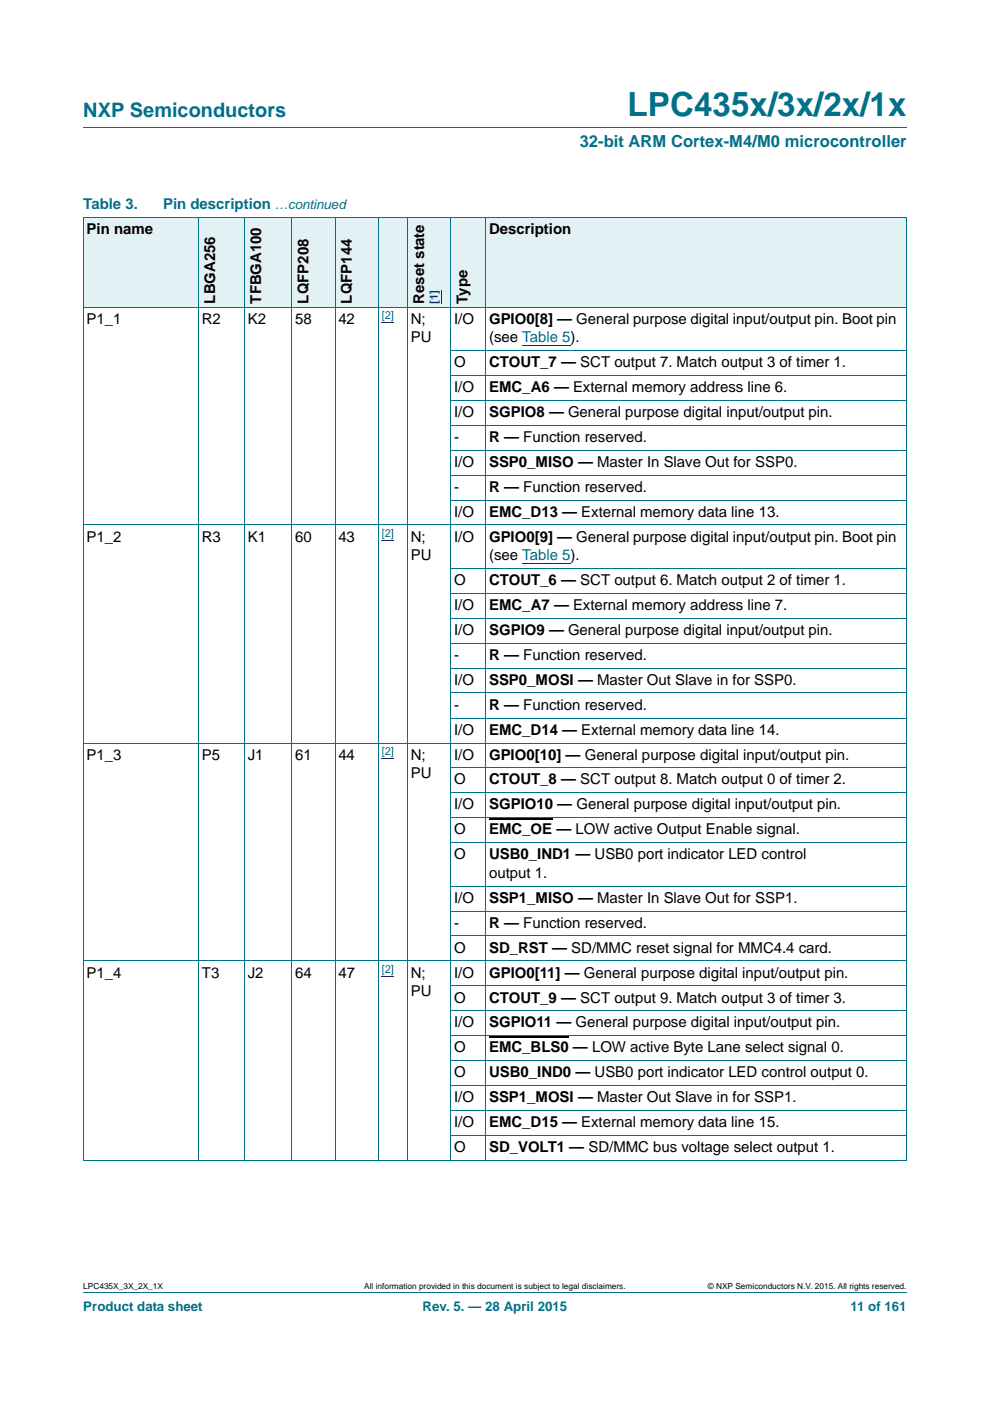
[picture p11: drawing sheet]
<svg xmlns="http://www.w3.org/2000/svg" width="210mm" height="297mm" viewBox="0 0 210 297" stroke-linecap="round" stroke-linejoin="round" font-family="sans-serif">
<defs><g id="words">
<text font-size="7" fill="#00718a" x="133.1" y="24.6">LPC435x/3x/2x/1x</text>
<text font-size="4.2" fill="#00718a" x="17.7" y="24.9">NXP Semiconductors</text>
<text font-size="3.5" fill="#00718a" x="123" y="31.1">32-bit ARM Cortex-M4/M0 microcontroller</text>
<g font-size="3.2" fill="#00718a">
<text x="17.7" y="44.3">Table 3.</text>
<text x="34.6" y="44.3">Pin description</text>
</g>
<g font-size="3.2">
<text x="18.4" y="49.6">Pin name</text>
<text x="103.7" y="49.6">Description</text>
<text x="45.6" y="64.4" transform="rotate(-90 45.6 64.4)">LBGA256</text>
<text x="55.4" y="64.4" transform="rotate(-90 55.4 64.4)">TFBGA100</text>
<text x="65.4" y="64.4" transform="rotate(-90 65.4 64.4)">LQFP208</text>
<text x="74.6" y="64.4" transform="rotate(-90 74.6 64.4)">LQFP144</text>
<text x="90" y="64.4" transform="rotate(-90 90 64.4)">Reset state</text>
<text x="99.1" y="64.4" transform="rotate(-90 99.1 64.4)">Type</text>
<text x="18.4" y="68.6">P1_1</text>
<text x="42.8" y="68.6">R2</text>
<text x="52.6" y="68.6">K2</text>
<text x="62.6" y="68.6">58</text>
<text x="71.8" y="68.6">42</text>
<text x="87.1" y="68.6">N;</text>
<text x="96.3" y="68.6">I/O</text>
<text x="103.7" y="68.6">GPIO0[8] — General purpose digital input/output pin. Boot pin</text>
<text x="87.1" y="72.5">PU</text>
<text x="96.3" y="77.8">O</text>
<text x="103.7" y="77.8">CTOUT_7 — SCT output 7. Match output 3 of timer 1.</text>
<text x="103.7" y="72.5">(see Table 5).</text>
<text x="96.3" y="83.1">I/O</text>
<text x="103.7" y="83.1">EMC_A6 — External memory address line 6.</text>
<text x="96.3" y="88.4">I/O</text>
<text x="103.7" y="88.4">SGPIO8 — General purpose digital input/output pin.</text>
<text x="96.3" y="93.7">-</text>
<text x="103.7" y="93.7">R — Function reserved.</text>
<text x="96.3" y="99">I/O</text>
<text x="103.7" y="99">SSP0_MISO — Master In Slave Out for SSP0.</text>
<text x="96.3" y="104.3">-</text>
<text x="103.7" y="104.3">R — Function reserved.</text>
<text x="96.3" y="109.5">I/O</text>
<text x="103.7" y="109.5">EMC_D13 — External memory data line 13.</text>
<text x="18.4" y="114.8">P1_2</text>
<text x="42.8" y="114.8">R3</text>
<text x="52.6" y="114.8">K1</text>
<text x="62.6" y="114.8">60</text>
<text x="71.8" y="114.8">43</text>
<text x="87.1" y="114.8">N;</text>
<text x="87.1" y="118.7">PU</text>
<text x="96.3" y="114.8">I/O</text>
<text x="103.7" y="114.8">GPIO0[9] — General purpose digital input/output pin. Boot pin</text>
<text x="103.7" y="118.7">(see Table 5).</text>
<text x="96.3" y="124">O</text>
<text x="103.7" y="124">CTOUT_6 — SCT output 6. Match output 2 of timer 1.</text>
<text x="96.3" y="129.3">I/O</text>
<text x="103.7" y="129.3">EMC_A7 — External memory address line 7.</text>
<text x="96.3" y="134.6">I/O</text>
<text x="103.7" y="134.6">SGPIO9 — General purpose digital input/output pin.</text>
<text x="96.3" y="139.9">-</text>
<text x="103.7" y="139.9">R — Function reserved.</text>
<text x="96.3" y="145.2">I/O</text>
<text x="103.7" y="145.2">SSP0_MOSI — Master Out Slave in for SSP0.</text>
<text x="96.3" y="150.5">-</text>
<text x="96.3" y="155.8">I/O</text>
<text x="103.7" y="150.5">R — Function reserved.</text>
<text x="103.7" y="155.8">EMC_D14 — External memory data line 14.</text>
<text x="18.4" y="161">P1_3</text>
<text x="42.8" y="161">P5</text>
<text x="52.6" y="161">J1</text>
<text x="62.6" y="161">61</text>
<text x="71.8" y="161">44</text>
<text x="87.1" y="161">N;</text>
<text x="96.3" y="161">I/O</text>
<text x="103.7" y="161">GPIO0[10] — General purpose digital input/output pin.</text>
<text x="87.1" y="164.9">PU</text>
<text x="96.3" y="166.3">O</text>
<text x="103.7" y="166.3">CTOUT_8 — SCT output 8. Match output 0 of timer 2.</text>
<text x="96.3" y="171.6">I/O</text>
<text x="103.7" y="171.6">SGPIO10 — General purpose digital input/output pin.</text>
<text x="96.3" y="176.9">O</text>
<text x="103.7" y="176.9">EMC_OE — LOW active Output Enable signal.</text>
<text x="96.3" y="182.2">O</text>
<text x="103.7" y="182.2">USB0_IND1 — USB0 port indicator LED control</text>
<text x="96.3" y="191.4">I/O</text>
<text x="103.7" y="186.1">output 1.</text>
<text x="103.7" y="191.4">SSP1_MISO — Master In Slave Out for SSP1.</text>
<text x="96.3" y="196.7">-</text>
<text x="103.7" y="196.7">R — Function reserved.</text>
<text x="96.3" y="202">O</text>
<text x="103.7" y="202">SD_RST — SD/MMC reset signal for MMC4.4 card.</text>
<text x="18.4" y="207.3">P1_4</text>
<text x="42.8" y="207.3">T3</text>
<text x="52.6" y="207.3">J2</text>
<text x="62.6" y="207.3">64</text>
<text x="71.8" y="207.3">47</text>
<text x="87.1" y="207.3">N;</text>
<text x="96.3" y="207.3">I/O</text>
<text x="103.7" y="207.3">GPIO0[11] — General purpose digital input/output pin.</text>
<text x="87.1" y="211.1">PU</text>
<text x="96.3" y="212.6">O</text>
<text x="103.7" y="212.6">CTOUT_9 — SCT output 9. Match output 3 of timer 3.</text>
<text x="96.3" y="217.8">I/O</text>
<text x="103.7" y="217.8">SGPIO11 — General purpose digital input/output pin.</text>
<text x="96.3" y="223.1">O</text>
<text x="103.7" y="223.1">EMC_BLS0 — LOW active Byte Lane select signal 0.</text>
<text x="96.3" y="228.4">O</text>
<text x="96.3" y="233.7">I/O</text>
<text x="103.7" y="228.4">USB0_IND0 — USB0 port indicator LED control output 0.</text>
<text x="103.7" y="233.7">SSP1_MOSI — Master Out Slave in for SSP1.</text>
<text x="96.3" y="239">I/O</text>
<text x="103.7" y="239">EMC_D15 — External memory data line 15.</text>
<text x="96.3" y="244.3">O</text>
<text x="103.7" y="244.3">SD_VOLT1 — SD/MMC bus voltage select output 1.</text>
</g>
<g font-size="2.8" fill="#00718a">
<text x="58.3" y="44.3">…continued</text>
<text x="17.7" y="277.9">Product data sheet</text>
<text x="89.6" y="277.9">Rev. 5. — 28 April 2015</text>
<text x="180.4" y="277.9">11 of 161</text>
</g>
<g font-size="2.4" fill="#00f">
<text x="92.9" y="64.4" transform="rotate(-90 92.9 64.4)">[1]</text>
<text x="81" y="67.6">[2]</text>
<text x="81" y="113.9">[2]</text>
<text x="81" y="160.1">[2]</text>
<text x="81" y="206.3">[2]</text>
</g>
<g font-size="1.8">
<text x="17.7" y="273.3">LPC435X_3X_2X_1X</text>
<text x="77.2" y="273.3">All information provided in this document is subject to legal disclaimers.</text>
<text x="150.1" y="273.3">© NXP Semiconductors N.V. 2015. All rights reserved.</text>
</g>
</g></defs>
<path d="M17.7 27h174.6M17.7 273.9h174.6" fill="none" stroke="#00718a" stroke-width=".21"/>
<path d="M81 68.4h2.6M110.8 73.2h10.2M81 114.6h2.6M110.8 119.4h10.2M81 160.8h2.6M81 207h2.6" fill="none" stroke="#00f" stroke-width=".21"/>
<path d="M103.7 173.6h13.4M103.7 219.8h16.9" fill="none" stroke="#000" stroke-width=".34"/>
<g fill="#e2f1f4">
<path d="M17.7 46h24.4v19.1h-24.4z"/>
<path d="M42.1 46h9.8v19.1h-9.8z"/>
<path d="M51.9 46h10v19.1h-10z"/>
<path d="M61.9 46h9.2v19.1h-9.2z"/>
<path d="M71.1 46h9.2v19.1h-9.2z"/>
<path d="M80.3 46h15.3v19.1h-15.3z"/>
</g>
<path d="M93.6 61.5v2.9" fill="none" stroke="#00f" stroke-width=".21"/>
<g fill="#e2f1f4">
<path d="M95.6 46h7.4v19.1h-7.4z"/>
<path d="M103 46h89.3v19.1h-89.3z"/>
</g>
<g fill="none" stroke="#00718a" stroke-width=".21">
<path d="M17.6 46h174.7M17.7 46.1v199.9M42.1 46v200.1M51.9 46v200.1M61.9 46v200.1M71.1 46v200.1M80.3 46v200.1M86.4 46v200.1M95.6 46v200.1M103 46v200.1M192.3 46.1v199.9M17.6 65.1h174.7"/>
<path d="M95.6 74.3h96.7M95.6 79.6h96.7M95.6 84.8h96.7M95.6 90.1h96.7M95.6 95.4h96.7M17.6 111.3h174.7M95.6 100.7h96.7M95.6 106h96.7M95.6 120.5h96.7M95.6 125.8h96.7M95.6 131.1h96.7M95.6 136.3h96.7"/>
<path d="M17.6 157.5h174.7M95.6 141.6h96.7M95.6 146.9h96.7M95.6 152.2h96.7M95.6 162.8h96.7M95.6 168.1h96.7M95.6 173.4h96.7M95.6 178.7h96.7M95.6 187.9h96.7M95.6 193.2h96.7M95.6 198.4h96.7M17.6 203.7h174.7"/>
<path d="M95.6 209h96.7M95.6 214.3h96.7M95.6 219.6h96.7M95.6 224.9h96.7M95.6 230.2h96.7M95.6 235.5h96.7M17.6 246.1h174.7M95.6 240.8h96.7"/>
</g>
<use href="#words"/>
</svg>
